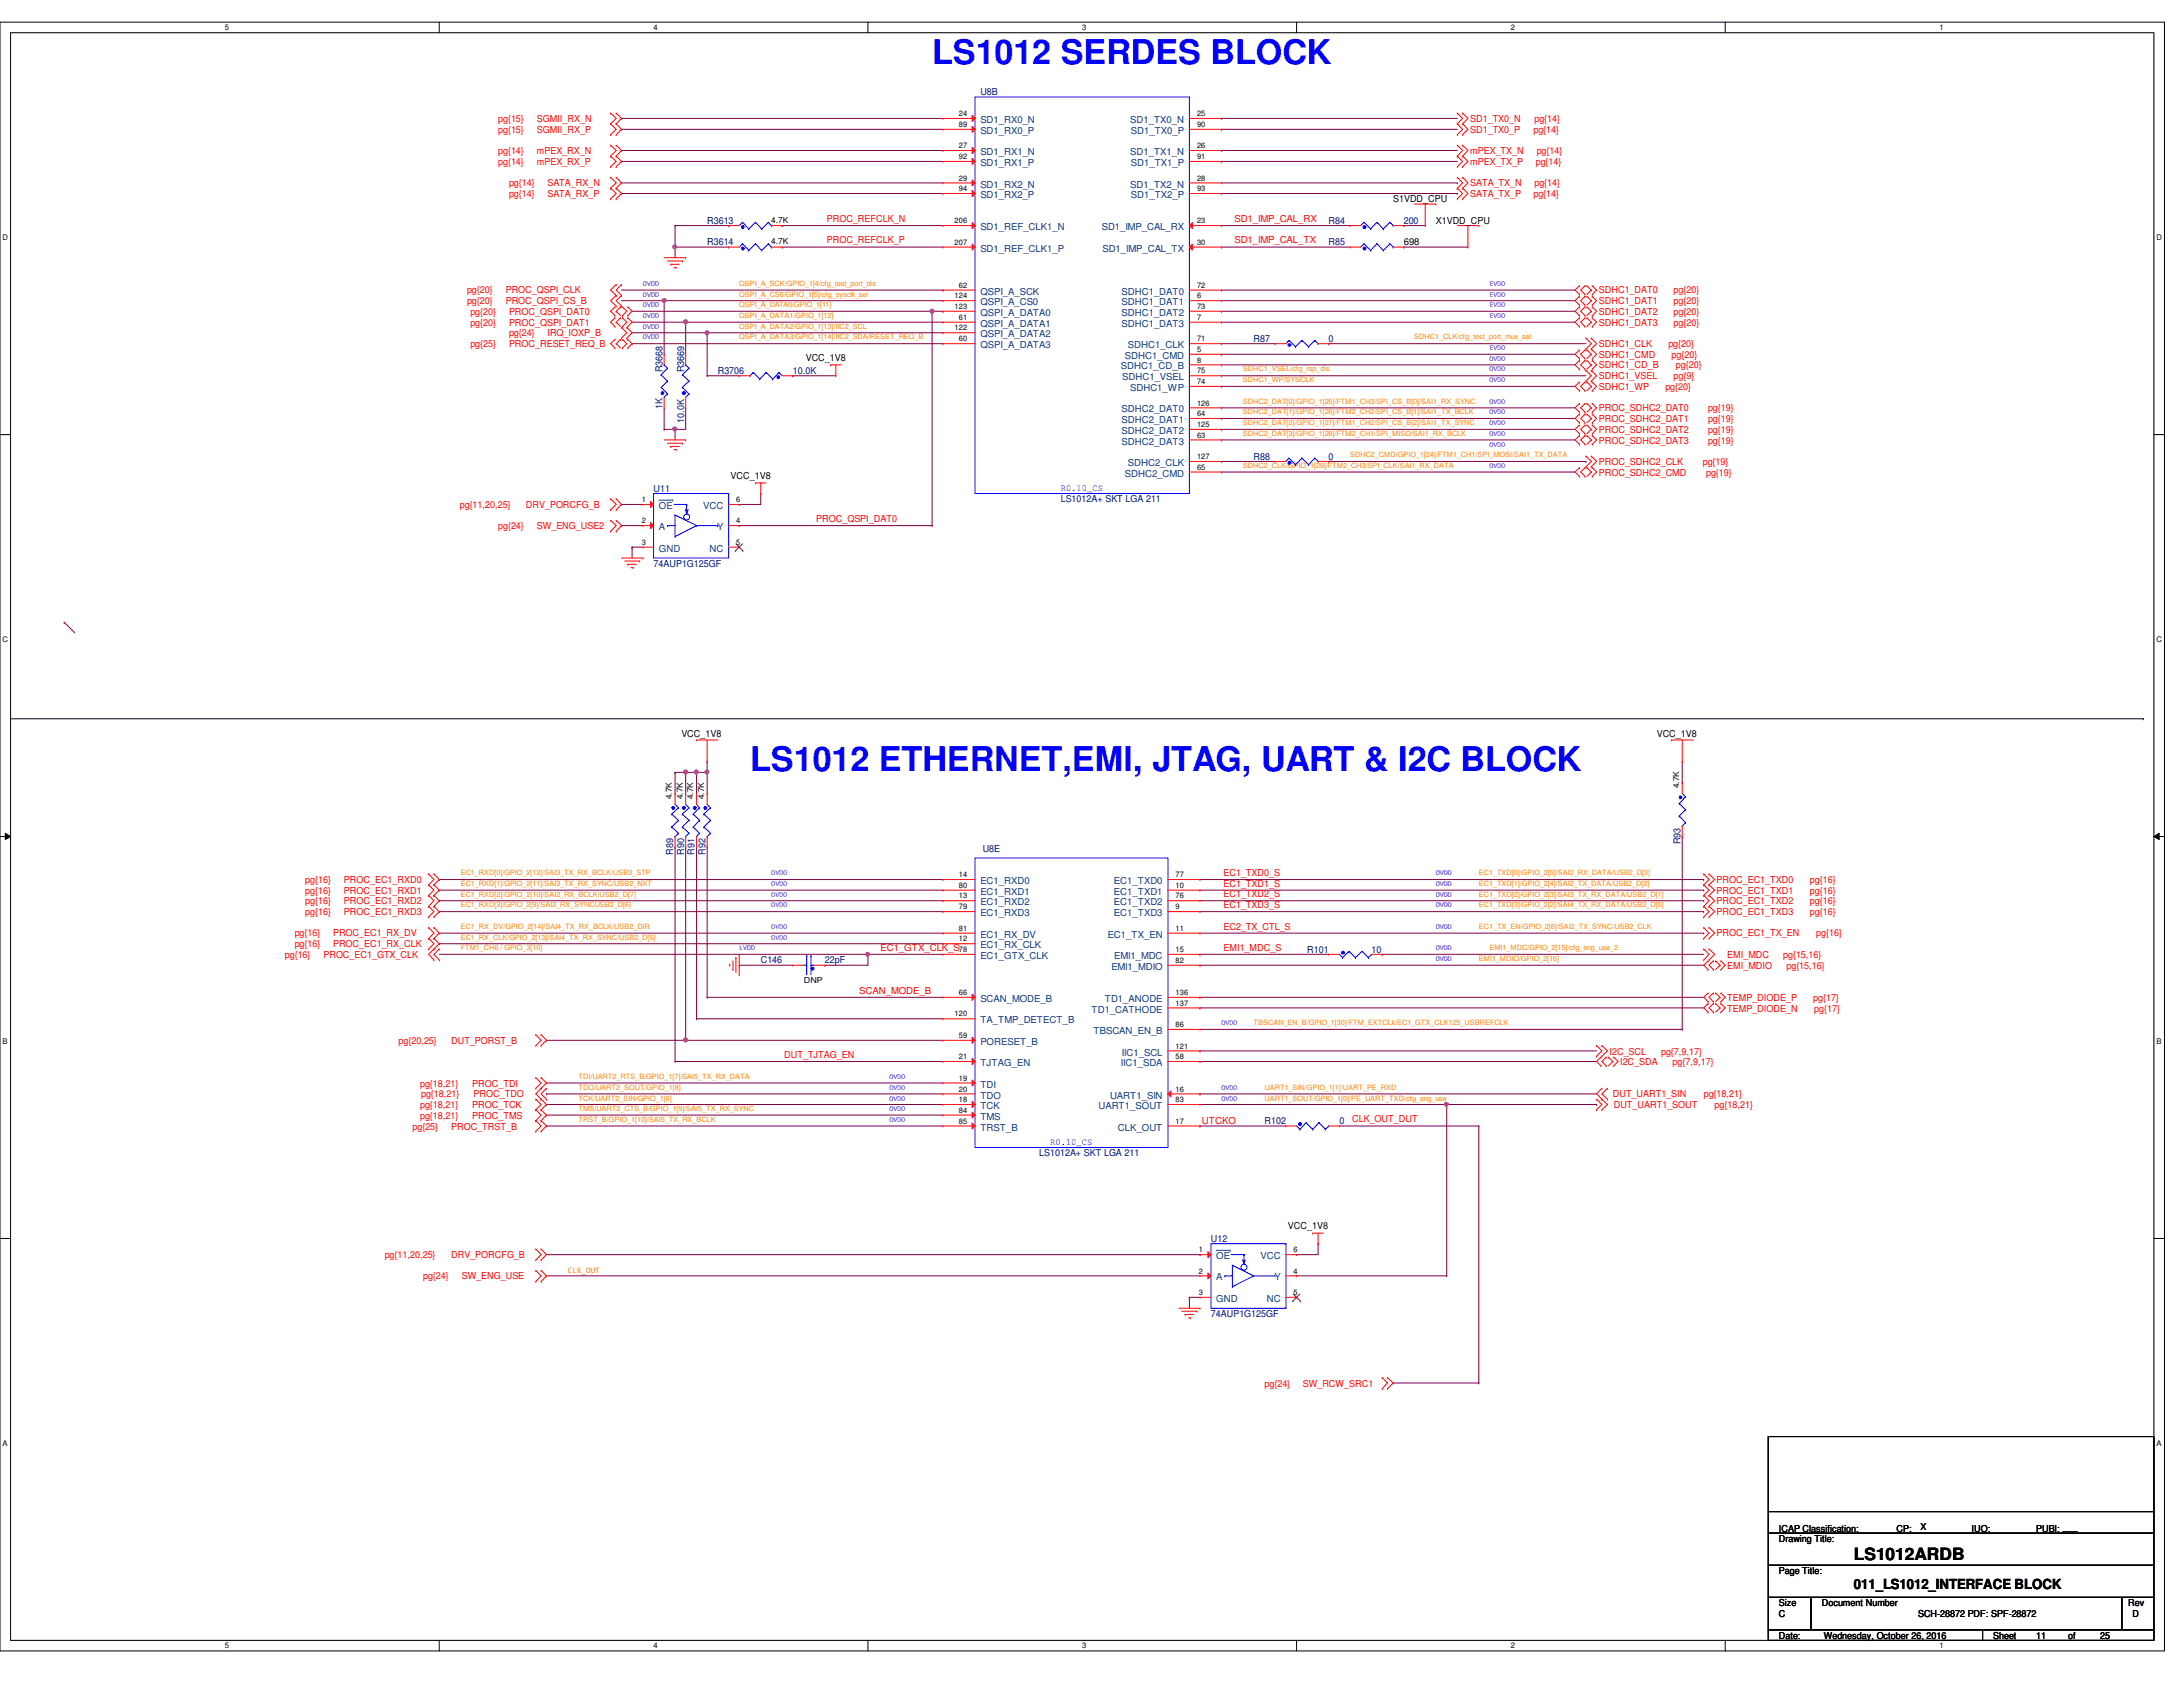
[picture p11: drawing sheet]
<svg xmlns="http://www.w3.org/2000/svg" width="279mm" height="216mm" viewBox="0 0 279 216" stroke-linecap="round" stroke-linejoin="round" font-family="sans-serif">
<defs><g id="words">
<g font-size="4.4" fill="#00f">
<text x="119.3" y="8.2">LS1012 SERDES BLOCK</text>
<text x="96" y="98.7">LS1012 ETHERNET,EMI, JTAG, UART &amp; I2C BLOCK</text>
</g>
<text font-size="2.2" x="237.3" y="199.6">LS1012ARDB</text>
<text font-size="1.8" x="237.3" y="203.4">011_LS1012_INTERFACE BLOCK</text>
<g font-size="1.2" fill="#f00">
<text x="63.8" y="15.6">pg{15}</text>
<text x="63.8" y="17">pg{15}</text>
<text x="68.7" y="15.6">SGMII_RX_N</text>
<text x="68.7" y="17">SGMII_RX_P</text>
<text x="188.2" y="17">SD1_TX0_P</text>
<text x="188.2" y="15.6">SD1_TX0_N</text>
<text x="196.3" y="17">pg{14}</text>
<text x="196.4" y="15.6">pg{14}</text>
<text x="63.8" y="19.7">pg{14}</text>
<text x="63.8" y="21.1">pg{14}</text>
<text x="65.2" y="23.8">pg{14}</text>
<text x="68.7" y="19.7">mPEX_RX_N</text>
<text x="68.7" y="21.1">mPEX_RX_P</text>
<text x="70.1" y="23.8">SATA_RX_N</text>
<text x="188.2" y="23.8">SATA_TX_N</text>
<text x="188.2" y="21.1">mPEX_TX_P</text>
<text x="188.2" y="19.7">mPEX_TX_N</text>
<text x="196.4" y="23.8">pg{14}</text>
<text x="196.6" y="21.1">pg{14}</text>
<text x="196.7" y="19.7">pg{14}</text>
<text x="65.2" y="25.2">pg{14}</text>
<text x="70.1" y="25.2">SATA_RX_P</text>
<text x="105.8" y="28.4">PROC_REFCLK_N</text>
<text x="158" y="28.4">SD1_IMP_CAL_RX</text>
<text x="188.2" y="25.2">SATA_TX_P</text>
<text x="196.3" y="25.2">pg{14}</text>
<text x="105.8" y="31.2">PROC_REFCLK_P</text>
<text x="158" y="31.2">SD1_IMP_CAL_TX</text>
<text x="59.8" y="38.9">pg{20}</text>
<text x="59.8" y="37.5">pg{20}</text>
<text x="60.2" y="40.3">pg{20}</text>
<text x="60.2" y="41.7">pg{20}</text>
<text x="64.7" y="38.9">PROC_QSPI_CS_B</text>
<text x="64.7" y="37.5">PROC_QSPI_CLK</text>
<text x="65.2" y="40.3">PROC_QSPI_DAT0</text>
<text x="65.2" y="41.7">PROC_QSPI_DAT1</text>
<text x="204.6" y="37.5">SDHC1_DAT0</text>
<text x="204.6" y="38.9">SDHC1_DAT1</text>
<text x="204.6" y="40.3">SDHC1_DAT2</text>
<text x="204.6" y="41.7">SDHC1_DAT3</text>
<text x="214.2" y="37.5">pg{20}</text>
<text x="214.2" y="38.9">pg{20}</text>
<text x="214.2" y="40.3">pg{20}</text>
<text x="214.2" y="41.7">pg{20}</text>
<text x="60.2" y="44.4">pg{25}</text>
<text x="65.2" y="44.4">PROC_RESET_REQ_B</text>
<text x="65.2" y="43.1">pg{24}</text>
<text x="70.1" y="43.1">IRQ_IOXP_B</text>
<text x="204.6" y="45.8">SDHC1_CMD</text>
<text x="204.6" y="44.4">SDHC1_CLK</text>
<text x="204.6" y="47.2">SDHC1_CD_B</text>
<text x="213.5" y="44.4">pg{20}</text>
<text x="214" y="45.8">pg{20}</text>
<text x="214.5" y="47.2">pg{20}</text>
<text x="204.6" y="48.6">SDHC1_VSEL</text>
<text x="204.6" y="52.7">PROC_SDHC2_DAT0</text>
<text x="204.6" y="49.9">SDHC1_WP</text>
<text x="213.1" y="49.9">pg{20}</text>
<text x="214.2" y="48.6">pg{9}</text>
<text x="218.6" y="52.7">pg{19}</text>
<text x="204.6" y="54">PROC_SDHC2_DAT1</text>
<text x="204.6" y="55.4">PROC_SDHC2_DAT2</text>
<text x="204.6" y="56.8">PROC_SDHC2_DAT3</text>
<text x="204.6" y="59.5">PROC_SDHC2_CLK</text>
<text x="217.9" y="59.5">pg{19}</text>
<text x="218.6" y="54">pg{19}</text>
<text x="218.6" y="55.4">pg{19}</text>
<text x="218.6" y="56.8">pg{19}</text>
<text x="58.8" y="65">pg{11,20,25}</text>
<text x="67.3" y="65">DRV_PORCFG_B</text>
<text x="204.6" y="60.9">PROC_SDHC2_CMD</text>
<text x="218.4" y="60.9">pg{19}</text>
<text x="63.8" y="67.7">pg{24}</text>
<text x="68.7" y="67.7">SW_ENG_USE2</text>
<text x="104.5" y="66.8">PROC_QSPI_DAT0</text>
<text x="39.1" y="113">pg{16}</text>
<text x="44" y="113">PROC_EC1_RXD0</text>
<text x="156.6" y="112.1">EC1_TXD0_S</text>
<text x="156.6" y="113.5">EC1_TXD1_S</text>
<text x="219.7" y="113">PROC_EC1_TXD0</text>
<text x="231.6" y="113">pg{16}</text>
<text x="37.7" y="119.8">pg{16}</text>
<text x="39.1" y="114.4">pg{16}</text>
<text x="39.1" y="115.7">pg{16}</text>
<text x="39.1" y="117.1">pg{16}</text>
<text x="42.6" y="119.8">PROC_EC1_RX_DV</text>
<text x="44" y="114.4">PROC_EC1_RXD1</text>
<text x="44" y="115.7">PROC_EC1_RXD2</text>
<text x="44" y="117.1">PROC_EC1_RXD3</text>
<text x="156.6" y="114.8">EC1_TXD2_S</text>
<text x="156.6" y="116.2">EC1_TXD3_S</text>
<text x="156.6" y="119">EC2_TX_CTL_S</text>
<text x="219.7" y="114.4">PROC_EC1_TXD1</text>
<text x="219.7" y="115.7">PROC_EC1_TXD2</text>
<text x="219.7" y="117.1">PROC_EC1_TXD3</text>
<text x="219.7" y="119.8">PROC_EC1_TX_EN</text>
<text x="231.6" y="114.4">pg{16}</text>
<text x="231.6" y="115.7">pg{16}</text>
<text x="231.6" y="117.1">pg{16}</text>
<text x="232.5" y="119.8">pg{16}</text>
<text x="36.4" y="122.6">pg{16}</text>
<text x="37.7" y="121.2">pg{16}</text>
<text x="41.4" y="122.6">PROC_EC1_GTX_CLK</text>
<text x="42.6" y="121.2">PROC_EC1_RX_CLK</text>
<text x="112.7" y="121.7">EC1_GTX_CLK_S</text>
<text x="156.6" y="121.7">EMI1_MDC_S</text>
<text x="221.1" y="124">EMI_MDIO</text>
<text x="221.1" y="122.6">EMI_MDC</text>
<text x="228.2" y="122.6">pg{15,16}</text>
<text x="228.6" y="124">pg{15,16}</text>
<text x="110" y="127.2">SCAN_MODE_B</text>
<text x="221.1" y="128.1">TEMP_DIODE_P</text>
<text x="221.1" y="129.5">TEMP_DIODE_N</text>
<text x="232.1" y="128.1">pg{17}</text>
<text x="232.2" y="129.5">pg{17}</text>
<text x="51" y="133.6">pg{20,25}</text>
<text x="57.7" y="133.6">DUT_PORST_B</text>
<text x="100.4" y="135.4">DUT_TJTAG_EN</text>
<text x="206" y="135">I2C_SCL</text>
<text x="207.3" y="136.3">I2C_SDA</text>
<text x="212.6" y="135">pg{7,9,17}</text>
<text x="214.1" y="136.3">pg{7,9,17}</text>
<text x="53.8" y="141.8">pg{18,21}</text>
<text x="53.8" y="139.1">pg{18,21}</text>
<text x="53.8" y="143.2">pg{18,21}</text>
<text x="53.9" y="140.4">pg{18,21}</text>
<text x="60.5" y="141.8">PROC_TCK</text>
<text x="60.5" y="139.1">PROC_TDI</text>
<text x="60.5" y="143.2">PROC_TMS</text>
<text x="60.6" y="140.4">PROC_TDO</text>
<text x="153.8" y="143.8">UTCKO</text>
<text x="173.1" y="143.6">CLK_OUT_DUT</text>
<text x="206.4" y="140.4">DUT_UART1_SIN</text>
<text x="206.5" y="141.8">DUT_UART1_SOUT</text>
<text x="218.1" y="140.4">pg{18,21}</text>
<text x="219.5" y="141.8">pg{18,21}</text>
<text x="52.8" y="144.6">pg{25}</text>
<text x="57.7" y="144.6">PROC_TRST_B</text>
<text x="49.2" y="161">pg{11,20,25}</text>
<text x="57.7" y="161">DRV_PORCFG_B</text>
<text x="54.1" y="163.7">pg{24}</text>
<text x="59.1" y="163.7">SW_ENG_USE</text>
<text x="161.8" y="177.5">pg{24}</text>
<text x="166.8" y="177.5">SW_RCW_SRC1</text>
</g>
<g font-size="1.2" fill="#004080">
<text x="125.5" y="15.7">SD1_RX0_N</text>
<text x="125.5" y="17.1">SD1_RX0_P</text>
<text x="144.7" y="15.7">SD1_TX0_N</text>
<text x="144.7" y="17.1">SD1_TX0_P</text>
<text x="125.5" y="19.9">SD1_RX1_N</text>
<text x="125.5" y="21.3">SD1_RX1_P</text>
<text x="144.7" y="19.9">SD1_TX1_N</text>
<text x="144.7" y="21.3">SD1_TX1_P</text>
<text x="125.5" y="29.5">SD1_REF_CLK1_N</text>
<text x="125.5" y="24">SD1_RX2_N</text>
<text x="125.5" y="25.4">SD1_RX2_P</text>
<text x="141" y="29.5">SD1_IMP_CAL_RX</text>
<text x="144.7" y="24">SD1_TX2_N</text>
<text x="144.7" y="25.4">SD1_TX2_P</text>
<text x="125.5" y="32.2">SD1_REF_CLK1_P</text>
<text x="141.1" y="32.2">SD1_IMP_CAL_TX</text>
<text x="125.5" y="37.7">QSPI_A_SCK</text>
<text x="125.5" y="39.1">QSPI_A_CS0</text>
<text x="125.5" y="40.4">QSPI_A_DATA0</text>
<text x="125.5" y="41.8">QSPI_A_DATA1</text>
<text x="143.6" y="37.7">SDHC1_DAT0</text>
<text x="143.6" y="39.1">SDHC1_DAT1</text>
<text x="143.6" y="40.4">SDHC1_DAT2</text>
<text x="143.6" y="41.8">SDHC1_DAT3</text>
<text x="125.5" y="43.2">QSPI_A_DATA2</text>
<text x="125.5" y="44.6">QSPI_A_DATA3</text>
<text x="143.5" y="47.3">SDHC1_CD_B</text>
<text x="144" y="45.9">SDHC1_CMD</text>
<text x="144.4" y="44.6">SDHC1_CLK</text>
<text x="143.6" y="52.8">SDHC2_DAT0</text>
<text x="143.6" y="48.7">SDHC1_VSEL</text>
<text x="144.7" y="50">SDHC1_WP</text>
<text x="143.6" y="54.1">SDHC2_DAT1</text>
<text x="143.6" y="55.5">SDHC2_DAT2</text>
<text x="143.6" y="56.9">SDHC2_DAT3</text>
<text x="144.4" y="59.6">SDHC2_CLK</text>
<text x="84.3" y="65.2">OE</text>
<text x="90" y="65.2">VCC</text>
<text x="144" y="61">SDHC2_CMD</text>
<text x="84.3" y="70.6">GND</text>
<text x="84.3" y="67.9">A</text>
<text x="90.8" y="70.6">NC</text>
<text x="91.8" y="67.9">Y</text>
<text x="125.5" y="113.2">EC1_RXD0</text>
<text x="142.6" y="113.2">EC1_TXD0</text>
<text x="125.5" y="114.5">EC1_RXD1</text>
<text x="125.5" y="115.9">EC1_RXD2</text>
<text x="125.5" y="117.3">EC1_RXD3</text>
<text x="142.6" y="114.5">EC1_TXD1</text>
<text x="142.6" y="115.9">EC1_TXD2</text>
<text x="142.6" y="117.3">EC1_TXD3</text>
<text x="125.5" y="122.7">EC1_GTX_CLK</text>
<text x="125.5" y="121.4">EC1_RX_CLK</text>
<text x="125.5" y="120">EC1_RX_DV</text>
<text x="141.8" y="120">EC1_TX_EN</text>
<text x="142.2" y="124.1">EMI1_MDIO</text>
<text x="142.6" y="122.7">EMI1_MDC</text>
<text x="125.5" y="131">TA_TMP_DETECT_B</text>
<text x="125.5" y="128.2">SCAN_MODE_B</text>
<text x="139.7" y="129.6">TD1_CATHODE</text>
<text x="141.4" y="128.2">TD1_ANODE</text>
<text x="125.5" y="133.7">PORESET_B</text>
<text x="125.5" y="136.4">TJTAG_EN</text>
<text x="140" y="132.3">TBSCAN_EN_B</text>
<text x="143.5" y="136.4">IIC1_SDA</text>
<text x="143.6" y="135.1">IIC1_SCL</text>
<text x="125.5" y="141.9">TCK</text>
<text x="125.5" y="139.2">TDI</text>
<text x="125.5" y="140.6">TDO</text>
<text x="125.5" y="143.3">TMS</text>
<text x="140.6" y="141.9">UART1_SOUT</text>
<text x="142.1" y="140.6">UART1_SIN</text>
<text x="125.5" y="144.7">TRST_B</text>
<text x="143.1" y="144.7">CLK_OUT</text>
<text x="155.7" y="161.2">OE</text>
<text x="161.3" y="161.2">VCC</text>
<text x="155.7" y="166.6">GND</text>
<text x="155.7" y="163.9">A</text>
<text x="162.1" y="166.6">NC</text>
<text x="163.1" y="163.9">Y</text>
</g>
<g font-size="1.2" fill="#000080">
<text x="125.5" y="12.2">U8B</text>
<text x="90.5" y="28.7">R3613</text>
<text x="170.1" y="28.7">R84</text>
<text x="179.7" y="28.7">200</text>
<text x="90.5" y="31.4">R3614</text>
<text x="170.1" y="31.4">R85</text>
<text x="84.8" y="47.7" transform="rotate(-90 84.8 47.7)">R3668</text>
<text x="87.5" y="47.7" transform="rotate(-90 87.5 47.7)">R3669</text>
<text x="91.9" y="47.8">R3706</text>
<text x="101.5" y="47.8">10.0K</text>
<text x="160.4" y="43.7">R87</text>
<text x="170.1" y="43.7">0</text>
<text x="84.8" y="52.3" transform="rotate(-90 84.8 52.3)">1K</text>
<text x="87.5" y="54.1" transform="rotate(-90 87.5 54.1)">10.0K</text>
<text x="160.4" y="58.8">R88</text>
<text x="170.1" y="58.8">0</text>
<text x="83.7" y="62.9">U11</text>
<text x="135.8" y="64.3">LS1012A+ SKT LGA 211</text>
<text x="83.7" y="72.6">74AUP1G125GF</text>
<text x="86.1" y="109.4" transform="rotate(-90 86.1 109.4)">R89</text>
<text x="87.5" y="109.4" transform="rotate(-90 87.5 109.4)">R90</text>
<text x="88.9" y="109.4" transform="rotate(-90 88.9 109.4)">R91</text>
<text x="90.3" y="109.4" transform="rotate(-90 90.3 109.4)">R92</text>
<text x="125.8" y="109">U8E</text>
<text x="215.1" y="108" transform="rotate(-90 215.1 108)">R93</text>
<text x="97.4" y="123.3">C146</text>
<text x="105.6" y="123.3">22pF</text>
<text x="167.3" y="121.9">R101</text>
<text x="175.6" y="121.9">10</text>
<text x="161.8" y="143.8">R102</text>
<text x="171.4" y="143.8">0</text>
<text x="133" y="148">LS1012A+ SKT LGA 211</text>
<text x="155" y="159">U12</text>
<text x="155" y="168.6">74AUP1G125GF</text>
</g>
<g font-size="1.2">
<text x="178.3" y="25.9">S1VDD_CPU</text>
<text x="183.8" y="28.7">X1VDD_CPU</text>
<text x="179.7" y="31.4">698</text>
<text x="103.1" y="46.2">VCC_1V8</text>
<text x="93.5" y="61.3">VCC_1V8</text>
<text x="87.2" y="94.4">VCC_1V8</text>
<text x="212" y="94.4">VCC_1V8</text>
<text x="164.8" y="157.3">VCC_1V8</text>
<text x="227.7" y="197.4">Drawing Title:</text>
<text x="227.7" y="196">ICAP Classification:</text>
<text x="242.7" y="196">CP:</text>
<text x="245.8" y="195.8">X</text>
<text x="252.3" y="196">IUO:</text>
<text x="256.2" y="196">___</text>
<text x="260.6" y="196">PUBI: ___</text>
<text x="227.7" y="201.5">Page Title:</text>
<text x="227.7" y="205.6">Size</text>
<text x="227.7" y="209.7">Date:</text>
<text x="227.7" y="207">C</text>
<text x="233.2" y="205.6">Document Number</text>
<text x="233.4" y="209.7">Wednesday, October 26, 2016</text>
<text x="245.5" y="207">SCH-28872 PDF: SPF-28872</text>
<text x="255.1" y="209.7">Sheet</text>
<text x="260.6" y="209.7">11</text>
<text x="264.7" y="209.7">of</text>
<text x="268.8" y="209.7">25</text>
<text x="272.4" y="205.6">Rev</text>
<text x="272.9" y="207">D</text>
</g>
<g font-size="1.2" fill="#00f">
<text x="135.8" y="62.8">R0.10_CS</text>
<text x="134.4" y="146.5">R0.10_CS</text>
</g>
<g font-size="1.1">
<text x="98.7" y="28.5">4.7K</text>
<text x="98.7" y="31.2">4.7K</text>
<text x="214.9" y="100.9" transform="rotate(-90 214.9 100.9)">4.7K</text>
<text x="86" y="102.3" transform="rotate(-90 86 102.3)">4.7K</text>
<text x="87.4" y="102.3" transform="rotate(-90 87.4 102.3)">4.7K</text>
<text x="88.7" y="102.3" transform="rotate(-90 88.7 102.3)">4.7K</text>
<text x="90.1" y="102.3" transform="rotate(-90 90.1 102.3)">4.7K</text>
<text x="102.9" y="125.9">DNP</text>
</g>
<text font-size="1.1" fill="#ff8000" x="72.7" y="162.9">CLK_OUT</text>
<g font-size="1">
<text x="28.8" y="3.9">5</text>
<text x="83.7" y="3.9">4</text>
<text x="138.5" y="3.9">3</text>
<text x="193.4" y="3.9">2</text>
<text x="248.2" y="3.9">1</text>
<text x="122.7" y="14.9">24</text>
<text x="122.7" y="16.3">89</text>
<text x="153.2" y="14.9">25</text>
<text x="153.2" y="16.3">90</text>
<text x="122.7" y="19">27</text>
<text x="122.7" y="20.4">92</text>
<text x="122.7" y="23.1">29</text>
<text x="153.2" y="19">26</text>
<text x="153.2" y="20.4">91</text>
<text x="153.2" y="23.1">28</text>
<text x="122.2" y="28.6">206</text>
<text x="122.7" y="24.5">94</text>
<text x="153.2" y="28.6">23</text>
<text x="153.2" y="24.5">93</text>
<text x=".3" y="30.8">D</text>
<text x="122.2" y="31.3">207</text>
<text x="153.2" y="31.3">30</text>
<text x="276" y="30.8">D</text>
<text x="122.2" y="38.2">124</text>
<text x="122.2" y="39.5">123</text>
<text x="122.7" y="36.8">62</text>
<text x="122.7" y="40.9">61</text>
<text x="153.2" y="36.8">72</text>
<text x="153.2" y="38.2">6</text>
<text x="153.2" y="39.5">73</text>
<text x="153.2" y="40.9">7</text>
<text x="122.2" y="42.3">122</text>
<text x="122.7" y="43.7">60</text>
<text x="153.2" y="46.4">8</text>
<text x="153.2" y="43.7">71</text>
<text x="153.2" y="45">5</text>
<text x="153.2" y="47.8">75</text>
<text x="153.2" y="49.1">74</text>
<text x="153.2" y="51.9">126</text>
<text x="153.2" y="53.3">64</text>
<text x="153.2" y="54.7">125</text>
<text x="153.2" y="56">63</text>
<text x="153.2" y="58.8">127</text>
<text x="82.1" y="64.3">1</text>
<text x="94.2" y="64.3">6</text>
<text x="153.2" y="60.1">65</text>
<text x="82.1" y="69.7">3</text>
<text x="82.1" y="67">2</text>
<text x="94.2" y="67">4</text>
<text x="94.2" y="69.7">5</text>
<text x=".3" y="82.2">C</text>
<text x="276" y="82.2">C</text>
<text x="122.7" y="112.3">14</text>
<text x="122.7" y="113.6">80</text>
<text x="150.5" y="112.3">77</text>
<text x="150.5" y="113.6">10</text>
<text x="122.7" y="119.1">81</text>
<text x="122.7" y="115">13</text>
<text x="122.7" y="116.4">79</text>
<text x="150.5" y="119.1">11</text>
<text x="150.5" y="115">76</text>
<text x="150.5" y="116.4">9</text>
<text x="122.7" y="121.8">78</text>
<text x="122.7" y="120.5">12</text>
<text x="150.5" y="121.8">15</text>
<text x="150.5" y="123.2">82</text>
<text x="122.2" y="130.1">120</text>
<text x="122.7" y="127.3">66</text>
<text x="150.5" y="131.4">86</text>
<text x="150.5" y="127.3">136</text>
<text x="150.5" y="128.7">137</text>
<text x=".3" y="133.6">B</text>
<text x="122.7" y="132.8">59</text>
<text x="122.7" y="135.6">21</text>
<text x="150.5" y="134.2">121</text>
<text x="150.5" y="135.6">58</text>
<text x="276" y="133.6">B</text>
<text x="122.7" y="141.1">18</text>
<text x="122.7" y="138.3">19</text>
<text x="122.7" y="139.7">20</text>
<text x="122.7" y="142.4">84</text>
<text x="122.7" y="143.8">85</text>
<text x="150.5" y="139.7">16</text>
<text x="150.5" y="141.1">83</text>
<text x="150.5" y="143.8">17</text>
<text x="153.5" y="160.3">1</text>
<text x="165.6" y="160.3">6</text>
<text x="153.5" y="165.7">3</text>
<text x="153.5" y="163">2</text>
<text x="165.6" y="163">4</text>
<text x="165.6" y="165.7">5</text>
<text x=".3" y="185.1">A</text>
<text x="276" y="185.1">A</text>
<text x="28.8" y="210.9">5</text>
<text x="83.7" y="210.9">4</text>
<text x="138.5" y="210.9">3</text>
<text x="193.4" y="210.9">2</text>
<text x="248.2" y="210.9">1</text>
</g>
<g font-size=".9" fill="#8000ff">
<text x="82.3" y="39.3">OVDD</text>
<text x="82.3" y="40.7">OVDD</text>
<text x="82.3" y="38">OVDD</text>
<text x="82.3" y="36.6">OVDD</text>
<text x="190.6" y="36.6">EVDD</text>
<text x="190.6" y="38">EVDD</text>
<text x="190.6" y="39.3">EVDD</text>
<text x="190.6" y="40.7">EVDD</text>
<text x="82.3" y="42.1">OVDD</text>
<text x="82.3" y="43.4">OVDD</text>
<text x="190.6" y="44.8">EVDD</text>
<text x="190.6" y="46.2">OVDD</text>
<text x="190.6" y="47.5">OVDD</text>
<text x="190.6" y="51.7">OVDD</text>
<text x="190.6" y="53">OVDD</text>
<text x="190.6" y="48.9">OVDD</text>
<text x="190.6" y="54.4">OVDD</text>
<text x="190.6" y="55.8">OVDD</text>
<text x="190.6" y="59.9">OVDD</text>
<text x="190.6" y="57.1">OVDD</text>
<text x="98.7" y="113.4">OVDD</text>
<text x="98.7" y="112">OVDD</text>
<text x="183.8" y="112">OVDD</text>
<text x="183.8" y="113.4">OVDD</text>
<text x="98.7" y="114.8">OVDD</text>
<text x="98.7" y="116.1">OVDD</text>
<text x="98.7" y="118.9">OVDD</text>
<text x="183.8" y="114.8">OVDD</text>
<text x="183.8" y="116.1">OVDD</text>
<text x="183.8" y="118.9">OVDD</text>
<text x="94.6" y="121.6">LVDD</text>
<text x="98.7" y="120.3">OVDD</text>
<text x="183.8" y="121.6">OVDD</text>
<text x="183.8" y="123">OVDD</text>
<text x="156.3" y="131.2">OVDD</text>
<text x="113.8" y="140.8">OVDD</text>
<text x="113.8" y="142.2">OVDD</text>
<text x="113.8" y="138.1">OVDD</text>
<text x="113.8" y="143.6">OVDD</text>
<text x="113.8" y="139.4">OVDD</text>
<text x="156.3" y="139.4">OVDD</text>
<text x="156.3" y="140.8">OVDD</text>
</g>
<g font-size=".9" fill="#ff8000">
<text x="94.6" y="39.3">QSPI_A_DATA0/GPIO_1[11]</text>
<text x="94.6" y="40.7">QSPI_A_DATA1/GPIO_1[12]</text>
<text x="94.6" y="38">QSPI_A_CS0/GPIO_1[5]/cfg_sysclk_sel</text>
<text x="94.6" y="36.6">QSPI_A_SCK/GPIO_1[4/cfg_test_port_dis</text>
<text x="94.6" y="42.1">QSPI_A_DATA2/GPIO_1[13]/IIC2_SCL</text>
<text x="94.6" y="43.4">QSPI_A_DATA3/GPIO_1[14]/IIC2_SDA/RESET_REQ_B</text>
<text x="159.1" y="47.5">SDHC1_VSEL/cfg_rsp_dis</text>
<text x="181" y="43.4">SDHC1_CLK/cfg_test_port_mux_sel</text>
<text x="159.1" y="51.7">SDHC2_DAT[0]/GPIO_1[25]/FTM1_CH3/SPI_CS_B[0]/SAI1_RX_SYNC</text>
<text x="159.1" y="53">SDHC2_DAT[1]/GPIO_1[26]/FTM2_CH2/SPI_CS_B[1]/SAI1_TX_BCLK</text>
<text x="159.1" y="48.9">SDHC1_WP/SYSCLK</text>
<text x="159.1" y="54.4">SDHC2_DAT[2]/GPIO_1[27]/FTM1_CH2/SPI_CS_B[2]/SAI1_TX_SYNC</text>
<text x="159.1" y="55.8">SDHC2_DAT[3]/GPIO_1[28]/FTM2_CH1/SPI_MISO/SAI1_RX_BCLK</text>
<text x="159.1" y="59.9">SDHC2_CLK/GPIO_1[29]/FTM2_CH3/SPI_CLK/SAI1_RX_DATA</text>
<text x="172.8" y="58.5">SDHC2_CMD/GPIO_1[24]/FTM1_CH1/SPI_MOSI/SAI1_TX_DATA</text>
<text x="59" y="113.4">EC1_RXD[1]/GPIO_2[11]/SAI3_TX_RX_SYNC/USB2_NXT</text>
<text x="59" y="112">EC1_RXD[0]/GPIO_2[12]/SAI3_TX_RX_BCLK/USB2_STP</text>
<text x="189.3" y="112">EC1_TXD[0]/GPIO_2[5]/SAI2_RX_DATA/USB2_D[3]</text>
<text x="189.3" y="113.4">EC1_TXD[1]/GPIO_2[4]/SAI2_TX_DATA/USB2_D[2]</text>
<text x="59" y="114.8">EC1_RXD[2]/GPIO_2[10]/SAI2_RX_BCLK/USB2_D[7]</text>
<text x="59" y="116.1">EC1_RXD[3]/GPIO_2[9]/SAI2_RX_SYNCUSB2_D[6]</text>
<text x="59" y="118.9">EC1_RX_DV/GPIO_2[14]/SAI4_TX_RX_BCLK/USB2_DIR</text>
<text x="189.3" y="114.8">EC1_TXD[2]/GPIO_2[3]/SAI3_TX_RX_DATA/USB2_D[1]</text>
<text x="189.3" y="116.1">EC1_TXD[3]/GPIO_2[2]/SAI4_TX_RX_DATA/USB2_D[0]</text>
<text x="189.3" y="118.9">EC1_TX_EN/GPIO_2[6]/SAI2_TX_SYNC/USB2_CLK</text>
<text x="59" y="121.6">FTM1_CH6 / GPIO_3[10]</text>
<text x="59" y="120.3">EC1_RX_CLK/GPIO_2[13]/SAI4_TX_RX_SYNC/USB2_D[5]</text>
<text x="189.3" y="123">EMI1_MDIO/GPIO_2[16]</text>
<text x="190.6" y="121.6">EMI1_MDC/GPIO_2[15]/cfg_eng_use_2</text>
<text x="160.4" y="131.2">TBSCAN_EN_B/GPIO_1[30]/FTM_EXTCLk/EC1_GTX_CLK125_USBREFCLK</text>
<text x="74" y="140.8">TCK/UART2_SIN/GPIO_1[6]</text>
<text x="74" y="142.2">TMS/UART2_CTS_B/GPIO_1[9]/SAI5_TX_RX_SYNC</text>
<text x="74" y="138.1">TDI/UART2_RTS_B/GPIO_1[7]/SAI5_TX_RX_DATA</text>
<text x="74" y="143.6">TRST_B/GPIO_1[10]/SAI5_TX_RX_BCLK</text>
<text x="74" y="139.4">TDO/UART2_SOUT/GPIO_1[8]</text>
<text x="161.8" y="139.4">UART1_SIN/GPIO_1[1]/UART_PE_RXD</text>
<text x="161.8" y="140.8">UART1_SOUT/GPIO_1[0]/PE_UART_TXD/cfg_eng_use</text>
</g>
</g></defs>
<path d="M0 2.8h277v208.5h-277zM1.4 4.2h274.3v205.7h-274.3z" fill="none" stroke="#000" stroke-width=".13"/>
<g fill="#fff">
<path d="M28.8 3h.5v1.1h-.5z"/>
<path d="M28.8 210.1h.5v1.1h-.5z"/>
</g>
<path d="M56.2 2.8v1.4M56.2 209.9v1.4" fill="none" stroke="#000" stroke-width=".13"/>
<g fill="#fff">
<path d="M83.7 3h.5v1.1h-.5z"/>
<path d="M83.7 210.1h.5v1.1h-.5z"/>
</g>
<path d="M111.1 2.8v1.4M111.1 209.9v1.4" fill="none" stroke="#000" stroke-width=".13"/>
<g fill="#fff">
<path d="M138.5 3h.6v1.1h-.6z"/>
<path d="M138.5 210.1h.6v1.1h-.6z"/>
</g>
<path d="M165.9 2.8v1.4M165.9 209.9v1.4" fill="none" stroke="#000" stroke-width=".13"/>
<g fill="#fff">
<path d="M193.4 3h.5v1.1h-.5z"/>
<path d="M193.4 210.1h.5v1.1h-.5z"/>
</g>
<path d="M220.8 2.8v1.4M220.8 209.9v1.4" fill="none" stroke="#000" stroke-width=".13"/>
<g fill="#fff">
<path d="M248.2 3h.6v1.1h-.6z"/>
<path d="M248.2 210.1h.6v1.1h-.6z"/>
<path d="M.3 29.9h.8v1.1h-.8z"/>
<path d="M276 29.9h.7v1.1h-.7z"/>
<path d="M.3 81.3h.8v1.1h-.8z"/>
<path d="M276 81.3h.7v1.1h-.7z"/>
</g>
<path d="M0 55.6h1.4M275.7 55.6h1.3" fill="none" stroke="#000" stroke-width=".13"/>
<g fill="#fff">
<path d="M.3 132.8h.7v1.1h-.7z"/>
<path d="M276 132.8h.6v1.1h-.6z"/>
</g>
<path d="M0 107.1h1.4M.7 106.6l.7 .5-.7 .3zM275.7 107.1l.7-.5v.8zM275.7 107.1h1.3" fill="none" stroke="#000" stroke-width=".13"/>
<path d="M.7 106.6l.7 .5-.7 .3zM275.7 107.1l.7-.5v.8z" fill="#000"/>
<g fill="#fff">
<path d="M.3 184.2h.7v1.1h-.7z"/>
<path d="M276 184.2h.6v1.1h-.6z"/>
</g>
<path d="M1.4 92h272.9M274.3 92h.1M0 158.5h1.4M275.7 158.5h1.3" fill="none" stroke="#000" stroke-width=".13"/>
<path d="M56.2 122.1h64.5M94.6 123.5h.1M94.6 123.5h6.9M105.6 123.5h.1M111.1 122.1h.1M111.1 122.1v1.4h-5.5" fill="none" stroke="#800040" stroke-width=".13"/>
<path d="M110.9 121.9h.1l.3 .1-.1 .3-.2 .1-.1-.1z" fill-rule="evenodd" fill="#f0f"/>
<path d="M110.9 121.9h.1l.3 .1-.1 .3-.2 .1-.1-.1z" fill="none" stroke="#f0f" stroke-width=".13"/>
<g fill="none" stroke="#800040" stroke-width=".13">
<path d="M56.2 113.9h.1M56.2 115.3h.1M56.2 116.7h.1M56.2 112.6h.1M56.2 119.4h.1M56.2 112.6h64.5M56.2 113.9h64.5M56.2 115.3h64.5M56.2 116.7h64.5M56.2 119.4h64.5M153.6 112.6h64.5M153.6 113.9h64.5"/>
<path d="M153.6 115.3h64.5M153.6 116.7h64.5M153.6 119.4h64.5M218.1 112.6h.1M218.1 113.9h.1M218.1 115.3h.1M218.1 116.7h.1M218.1 119.4h.1M56.2 120.8h.1M56.2 120.8h64.5M69.9 138.6h.1M69.9 140h.1"/>
<path d="M69.9 133.1h.1M69.9 138.6h50.8M69.9 140h50.8M69.9 133.1h17.9M153.6 123.5h.1M153.6 122.1h.1M153.6 134.5h.1M153.6 135.8h.1M153.6 129h.1M153.6 127.6h.1M153.6 122.1h16.5M153.6 123.5h64.5"/>
<path d="M153.6 134.5h50.7M153.6 135.8h50.7M153.6 129h64.5M153.6 127.6h64.5M176.9 122.1h.1M176.9 122.1h41.2M69.9 141.4h.1M69.9 142.7h.1M69.9 144.1h.1M69.9 141.4h50.8M69.9 142.7h50.8M69.9 144.1h50.8"/>
</g>
<circle cx="87.8" cy="133.1" r=".26" fill="#f0f"/>
<circle cx="87.8" cy="133.1" r=".26" fill="none" stroke="#f0f" stroke-width=".13"/>
<g fill="none" stroke="#800040" stroke-width=".13">
<path d="M86.4 98.8h.1M86.4 98.8v2.8M86.4 98.8h1.4M90.5 97.5h.1M90.5 98.8h.1M90.5 97.5v4.1M86.4 108.4h.1M86.4 108.4v27.4M87.8 108.4h.1M87.8 108.4v24.7M89.2 108.4h.1M89.2 108.4v22"/>
<path d="M90.5 108.4h.1M90.5 108.4v19.2M86.4 135.8h.1M86.4 135.8h34.3M87.8 133.1h.1M87.8 133.1h32.9M89.2 130.4h.1M89.2 130.4h31.5M90.5 127.6h.1M90.5 127.6h30.2"/>
</g>
<path d="M90.3 98.6h.2l.2 .1-.1 .3-.1 .1-.2-.1z" fill-rule="evenodd" fill="#f0f"/>
<path d="M90.3 98.6h.2l.2 .1-.1 .3-.1 .1-.2-.1z" fill="none" stroke="#f0f" stroke-width=".13"/>
<path d="M87.8 98.8h.1M87.8 98.8h2.7M87.8 98.8v2.8M89.2 98.8h.1M89.2 98.8v2.8" fill="none" stroke="#800040" stroke-width=".13"/>
<circle cx="89.1" cy="98.8" r=".26" fill="#f0f"/>
<circle cx="89.1" cy="98.8" r=".26" fill="none" stroke="#f0f" stroke-width=".13"/>
<circle cx="87.8" cy="98.8" r=".26" fill="#f0f"/>
<circle cx="87.8" cy="98.8" r=".26" fill="none" stroke="#f0f" stroke-width=".13"/>
<g fill="none" stroke="#800040" stroke-width=".13">
<path d="M79.5 15.2h.1M79.5 16.6h.1M79.5 19.3h.1M79.5 15.2h41.2M79.5 16.6h41.2M79.5 19.3h41.2M156.3 19.3h.1M156.3 16.6h.1M156.3 15.2h.1M156.3 15.2h30.2M156.3 16.6h30.2M156.3 19.3h30.2"/>
<path d="M79.5 23.4h.1M79.5 24.8h.1M79.5 20.7h.1M79.5 37.1h41.2M79.5 38.5h5.5M79.5 23.4h41.2M79.5 24.8h41.2M79.5 20.7h41.2M80.9 39.8h38.4M85 38.5h.1M119.3 39.8h.1M119.3 39.8v27.5"/>
<path d="M120.7 37.1h.1M156.3 37.1h.1M156.3 38.5h.1M156.3 39.8h.1M156.3 31.6h.1M156.3 28.9h.1M156.3 20.7h.1M156.3 37.1h45.3M156.3 38.5h45.3M156.3 39.8h45.3M156.3 31.6h16.5M156.3 28.9h16.5"/>
<path d="M156.3 23.4h30.2M156.3 24.8h30.2M156.3 20.7h30.2M179.7 31.6h.1M179.7 28.9h.1M179.7 31.6h8.2M179.7 28.9h2.7M186.5 23.4h.1M186.5 24.8h.1M80.9 44h.1M80.9 41.2h6.9M80.9 42.6h9.6"/>
<path d="M80.9 44h39.8M87.8 41.2h.1M90.5 42.6h.1M156.3 52.2h.1M156.3 53.6h.1M156.3 54.9h.1M156.3 56.3h.1M156.3 41.2h.1M156.3 45.3h.1M156.3 46.7h.1M156.3 48.1h.1M156.3 49.4h.1"/>
<path d="M156.3 44h.1M156.3 59.1h.1M156.3 52.2h45.3M156.3 53.6h45.3M156.3 54.9h45.3M156.3 56.3h45.3M156.3 41.2h45.3M156.3 45.3h45.3M156.3 46.7h45.3M156.3 48.1h46.7M156.3 49.4h45.3M156.3 44h6.9"/>
<path d="M156.3 59.1h6.9M170.1 44h.1M170.1 44h32.9M170.1 59.1h32.9M203 59.1h.1M79.5 67.3h.1M79.5 64.6h.1M79.5 64.6h2.8M79.5 67.3h2.8M80.9 70h.1M80.9 70v1.4M80.9 70h1.4"/>
<path d="M94.6 64.6h.1M94.6 67.3h.1M94.6 64.6h2.8M94.6 67.3h24.7M119.3 67.3h.1M156.3 60.4h.1M156.3 60.4h45.3M215.3 97.5v2.7M215.3 107.1h.1M215.3 100.2h.1M215.3 107.1v24.6M153.6 140h.1"/>
<path d="M153.6 131.7h61.7M153.6 140h50.7M215.3 131.7h.1M153.6 144.1h.1M153.6 141.4h31.6M153.6 144.1h11M168.7 159.2h.1M168.7 159.2v1.4h-2.8M171.4 144.1h17.9M185.2 141.4h.1M189.3 144.1h.1M69.9 163.3h.1"/>
<path d="M69.9 163.3h83.7M152.2 166h.1M152.2 166v1.4M152.2 166h1.4M165.9 160.6h.1"/>
</g>
<circle cx="119.3" cy="39.8" r=".26" fill="#f0f"/>
<circle cx="119.3" cy="39.8" r=".26" fill="none" stroke="#f0f" stroke-width=".13"/>
<path d="M119.3 39.8h1.4M120.7 39.8h.1M97.4 63.2h.1M97.4 63.2v1.4M185.2 141.4h.1M185.2 141.4v21.9M189.3 144.1v32.9M69.9 160.6h83.7M153.6 160.6h.1M165.9 163.3h19.3M185.2 163.3h.1M189.3 177h.1" fill="none" stroke="#800040" stroke-width=".13"/>
<circle cx="185.1" cy="141.3" r=".25" fill="#f0f"/>
<circle cx="185.1" cy="141.3" r=".25" fill="none" stroke="#f0f" stroke-width=".13"/>
<path d="M86.4 28.9h.1M86.4 28.9v2.7M100.1 31.6h.1M100.1 28.9h.1M100.1 31.6h20.6M100.1 28.9h20.6M185.2 141.4h19.1M204.3 141.4h.1" fill="none" stroke="#800040" stroke-width=".13"/>
<circle cx="86.4" cy="31.6" r=".25" fill="#f0f"/>
<circle cx="86.4" cy="31.6" r=".25" fill="none" stroke="#f0f" stroke-width=".13"/>
<path d="M86.4 31.6h.1M86.4 28.9h6.9M86.4 31.6h6.9M86.4 31.6v1.4M93.3 28.9h.1M93.3 31.6h.1M87.8 41.2h.1M87.8 41.2v4.1M87.8 41.2h32.9M178.3 177h.1M178.3 177h11" fill="none" stroke="#800040" stroke-width=".13"/>
<circle cx="87.8" cy="41.2" r=".26" fill="#f0f"/>
<circle cx="87.8" cy="41.2" r=".26" fill="none" stroke="#f0f" stroke-width=".13"/>
<path d="M85 38.5h.1M85 38.5v6.8M85 38.5h35.7" fill="none" stroke="#800040" stroke-width=".13"/>
<circle cx="85" cy="38.4" r=".25" fill="#f0f"/>
<circle cx="85" cy="38.4" r=".25" fill="none" stroke="#f0f" stroke-width=".13"/>
<path d="M86.4 54.9h.1M86.4 54.9v1.4" fill="none" stroke="#800040" stroke-width=".13"/>
<circle cx="86.4" cy="54.9" r=".26" fill="#f0f"/>
<circle cx="86.4" cy="54.9" r=".26" fill="none" stroke="#f0f" stroke-width=".13"/>
<path d="M85 54.9h.1M85 52.2v2.7M86.4 54.9h.1M87.8 52.2h.1M87.8 52.2v2.7h-2.8M90.5 42.6h.1M90.5 42.6v5.5M90.5 42.6h30.2" fill="none" stroke="#800040" stroke-width=".13"/>
<path d="M90.3 42.4l.2-.1 .2 .1-.1 .4h-.1h-.2z" fill-rule="evenodd" fill="#f0f"/>
<path d="M90.3 42.4l.2-.1 .2 .1-.1 .4h-.1h-.2z" fill="none" stroke="#f0f" stroke-width=".13"/>
<path d="M90.5 48.1h.1M90.5 48.1h4.1M101.5 48.1h.1M101.5 48.1h5.5M8.2 79.6h.1M8.2 79.6l1.4 1.4" fill="none" stroke="#800040" stroke-width=".13"/>
<g fill="none" stroke="#f00" stroke-width=".13">
<path d="M78.1 15.8h.1M78.1 14.5h.1M78.1 17.2h.1M78.1 20h.1M78.1 18.6h.1M78.1 14.5l.8 .7-.8 .6M78.1 15.8l.8 .8-.8 .6M78.1 18.6l.8 .7-.8 .7M78.1 20l.8 .7-.8 .6M78.9 14.5h.1M78.9 15.8h.1M78.9 17.2h.1"/>
<path d="M78.9 18.6h.1M78.9 20h.1M78.9 14.5l.6 .7-.6 .6M78.9 15.8l.6 .8-.6 .6M78.9 18.6l.6 .7-.6 .7M78.9 20l.6 .7-.6 .6M186.5 17.2h.1M186.5 15.8h.1M186.5 14.5h.1M186.5 20h.1M186.5 18.6h.1M186.5 15.8l.7 .8-.7 .6"/>
<path d="M186.5 14.5l.7 .7-.7 .6M186.5 20l.7 .7-.7 .6M186.5 18.6l.7 .7-.7 .7M187.2 15.8h.1M187.2 17.2h.1M187.2 14.5h.1M187.2 20h.1M187.2 18.6h.1M187.2 15.8l.7 .8-.7 .6M187.2 14.5l.7 .7-.7 .6M187.2 20l.7 .7-.7 .6M187.2 18.6l.7 .7-.7 .7"/>
<path d="M78.1 21.3h.1M78.1 24.1h.1M78.1 22.7h.1M78.1 25.4h.1M78.1 22.7l.8 .7-.8 .7M78.1 24.1l.8 .7-.8 .6M78.7 39.3h.1M78.7 39.3l-.6 .5 .6 .6M78.9 21.3h.1M78.9 22.7h.1M78.9 24.1h.1M78.9 25.4h.1"/>
<path d="M78.9 39.8h.1M78.9 37.8h.1M78.9 39.2h.1M78.9 36.4h.1M78.9 22.7l.6 .7-.6 .7M78.9 24.1l.6 .7-.6 .6M78.9 39.8l.5 .6M78.9 37.8l-.8 .7 .8 .7M78.9 36.4l-.8 .7 .8 .7M79.4 39.3h.1M79.4 39.3l-.5 .5M79.5 39.2h.1"/>
<path d="M79.5 37.8h.1M79.5 36.4h.1M79.5 37.8l-.6 .7 .6 .7M79.5 36.4l-.6 .7 .6 .7M79.7 39.3h.1M79.7 39.3l.5 .5-.5 .6M80.3 39.3h.1M80.3 39.3l.6 .5-.6 .6M85 33h2.8M85.4 33.4h1.9M85.9 33.8h.1M85.9 33.8h1.1"/>
<path d="M86.3 34.2h.2M86.5 34.2h.1M87.3 33.4h.1M87.8 33h.1M181 26.1h2.8M182.4 28.9h.1M182.4 26.1v2.8M183.8 26.1h.1M186.5 24.1h.1M186.5 22.7h.1M186.5 21.3h.1M186.5 25.4h.1"/>
<path d="M186.5 28.9h2.8M186.5 24.1l.7 .7-.7 .6M186.5 22.7l.7 .7-.7 .7M187.2 22.7h.1M187.2 24.1h.1M187.2 21.3h.1M187.2 25.4h.1M187.2 22.7l.7 .7-.7 .7M187.2 24.1l.7 .7-.7 .6M187.9 31.6h.1M187.9 28.9v2.7M189.3 28.9h.1"/>
<path d="M202.1 36.6h.1M202.1 37.7h.1M202.1 37.9h.1M202.1 39h.1M202.1 39.3h.1M202.1 36.6l-.5 .5 .5 .6M202.1 37.9l-.5 .6 .5 .5M202.1 39.3l-.5 .5 .5 .6M202.9 36.6h.1M202.9 37.7h.1M202.9 37.9h.1M202.9 39h.1"/>
<path d="M202.9 39.3h.1M202.9 36.6l-.6 .5 .6 .6M202.9 37.9l-.6 .6 .6 .5M202.9 39.3l-.6 .5 .6 .6M203.1 36.6h.1M203.1 37.9h.1M203.1 39.3h.1M203.1 37.9l.6 .6M203.1 36.6l.6 .5M203.1 39.3l.6 .5M203.7 37.1h.1M203.7 38.5h.1"/>
<path d="M203.7 39.8h.1M203.7 37.1l-.6 .6M203.7 38.5l-.6 .5M203.7 39.8l-.6 .6M203.8 37.7h.1M203.8 36.6h.1M203.8 39h.1M203.8 37.9h.1M203.8 39.3h.1M203.8 36.6l.5 .5-.5 .6M203.8 37.9l.5 .6-.5 .5M203.8 39.3l.5 .5-.5 .6"/>
<path d="M78.7 40.4h.1M78.7 41.8h.1M78.7 40.7h.1M78.7 44.5h.1M78.7 43.4h.1M78.7 43.4l-.6 .6 .6 .5M78.7 40.7l-.6 .5 .6 .6M78.9 41.2h.1M78.9 44h.1M78.9 41.2l.5 .6M78.9 44l.5 .5M79.4 40.7h.1"/>
<path d="M79.4 43.4h.1M79.4 40.7l-.5 .5M79.4 43.4l-.5 .6M79.5 43.3h.1M79.5 41.9h.1M79.5 41.9l.7 .7-.7 .7M79.7 40.4h.1M79.7 40.7h.1M79.7 41.8h.1M79.7 43.4h.1M79.7 44.5h.1M79.7 40.7l.5 .5-.5 .6"/>
<path d="M79.7 43.4l.5 .6-.5 .5M80.2 41.9h.1M80.2 43.3h.1M80.2 41.9l.7 .7-.7 .7M80.3 40.4h.1M80.3 40.7h.1M80.3 41.8h.1M80.3 43.4h.1M80.3 44.5h.1M80.3 40.7l.6 .5-.6 .6M80.3 43.4l.6 .6-.6 .5M85 56.3h2.8"/>
<path d="M85.4 56.7h1.9M85.9 57.1h.1M85.9 57.1h1.1M86.3 57.5h.2M86.5 57.5h.1M87.3 56.7h.1M87.8 56.3h.1M106.3 46.7h.1M106.3 46.7h1.4M107 48.1h.1M107 46.7v1.4M202.1 40.4h.1"/>
<path d="M202.1 40.7h.1M202.1 41.8h.1M202.1 44.8h.1M202.1 45.9h.1M202.1 51.6h.1M202.1 52.7h.1M202.1 53h.1M202.1 54.1h.1M202.1 54.4h.1M202.1 55.5h.1M202.1 55.8h.1M202.1 56.9h.1"/>
<path d="M202.1 59.9h.1M202.1 46.1h.1M202.1 47.2h.1M202.1 48.9h.1M202.1 50h.1M202.1 40.7l-.5 .5 .5 .6M202.1 44.8l-.5 .5 .5 .6M202.1 51.6l-.5 .6 .5 .5M202.1 54.4l-.5 .5 .5 .6M202.1 48.9l-.5 .5 .5 .6M202.1 53l-.5 .6 .5 .5M202.1 55.8l-.5 .5 .5 .6"/>
<path d="M202.1 59.9l-.5 .5 .5 .6M202.1 46.1l-.5 .6 .5 .5M202.9 40.4h.1M202.9 40.7h.1M202.9 41.8h.1M202.9 44.8h.1M202.9 45.9h.1M202.9 51.6h.1M202.9 52.7h.1M202.9 53h.1M202.9 54.1h.1M202.9 54.4h.1"/>
<path d="M202.9 55.5h.1M202.9 55.8h.1M202.9 56.9h.1M202.9 59.9h.1M202.9 46.1h.1M202.9 47.2h.1M202.9 48.9h.1M202.9 50h.1M202.9 40.7l-.6 .5 .6 .6M202.9 44.8l-.6 .5 .6 .6M202.9 46.1l-.6 .6 .6 .5M202.9 48.9l-.6 .5 .6 .6"/>
<path d="M202.9 51.6l-.6 .6 .6 .5M202.9 53l-.6 .6 .6 .5M202.9 54.4l-.6 .5 .6 .6M202.9 55.8l-.6 .5 .6 .6M202.9 59.9l-.6 .5 .6 .6M203 48.8h.1M203 47.4h.1M203 44.7h.1M203 43.3h.1M203 59.7h.1M203 58.4h.1M203 43.3l.7 .7-.7 .7"/>
<path d="M203 47.4l.7 .7-.7 .7M203 58.4l.7 .7-.7 .6M203.1 40.7h.1M203.1 44.8h.1M203.1 51.6h.1M203.1 53h.1M203.1 54.4h.1M203.1 55.8h.1M203.1 59.9h.1M203.1 46.1h.1M203.1 48.9h.1M203.1 40.7l.6 .5"/>
<path d="M203.1 46.1l.6 .6M203.1 44.8l.6 .5M203.1 53l.6 .6M203.1 51.6l.6 .6M203.1 55.8l.6 .5M203.1 54.4l.6 .5M203.1 59.9l.6 .5M203.1 48.9l.6 .5M203.7 41.2h.1M203.7 45.3h.1M203.7 47.4h.1M203.7 48.8h.1"/>
<path d="M203.7 52.2h.1M203.7 53.6h.1M203.7 54.9h.1M203.7 56.3h.1M203.7 43.3h.1M203.7 44.7h.1M203.7 58.4h.1M203.7 59.7h.1M203.7 46.7h.1M203.7 49.4h.1M203.7 41.2l-.6 .6M203.7 47.4l.6 .7-.6 .7"/>
<path d="M203.7 45.3l-.6 .6M203.7 52.2l-.6 .5M203.7 53.6l-.6 .5M203.7 54.9l-.6 .6M203.7 58.4l.6 .7-.6 .6M203.7 56.3l-.6 .6M203.7 43.3l.6 .7-.6 .7M203.7 46.7l-.6 .5M203.7 49.4l-.6 .6M203.8 40.4h.1M203.8 41.8h.1M203.8 40.7h.1"/>
<path d="M203.8 45.9h.1M203.8 44.8h.1M203.8 52.7h.1M203.8 51.6h.1M203.8 54.1h.1M203.8 53h.1M203.8 55.5h.1M203.8 54.4h.1M203.8 56.9h.1M203.8 55.8h.1M203.8 59.9h.1M203.8 47.2h.1"/>
<path d="M203.8 46.1h.1M203.8 50h.1M203.8 48.9h.1M203.8 40.7l.5 .5-.5 .6M203.8 44.8l.5 .5-.5 .6M203.8 48.9l.5 .5-.5 .6M203.8 51.6l.5 .6-.5 .5M203.8 53l.5 .6-.5 .5M203.8 54.4l.5 .5-.5 .6M203.8 55.8l.5 .5-.5 .6M203.8 59.9l.5 .5-.5 .6M203.8 46.1l.5 .6-.5 .5"/>
<path d="M78.1 65.2h.1M78.1 63.8h.1M78.1 68h.1M78.1 66.6h.1M78.1 63.8l.8 .8-.8 .6M78.1 66.6l.8 .7-.8 .7M78.9 63.8h.1M78.9 65.2h.1M78.9 66.6h.1M78.9 68h.1M78.9 63.8l.6 .8-.6 .6M78.9 66.6l.6 .7-.6 .7"/>
<path d="M79.5 71.4h2.8M80 71.8h1.9M80.3 72.2h.1M80.3 72.2h1.1M80.8 72.6h.2M81 72.6h.1M81.9 71.8h.1M82.3 71.4h.1M96.7 61.8h.1M96.7 61.8h1.3M97.4 63.2h.1M97.4 61.8v1.4"/>
<path d="M202.1 61h.1M202.9 61h.1M203.7 60.4h.1M203.7 60.4l-.6 .6M203.8 61h.1M89.2 94.7h.1M89.2 94.7h2.7M90.5 97.5h.1M90.5 94.7v2.8M214 94.7h.1M214 94.7h2.7M215.3 97.5h.1"/>
<path d="M215.3 94.7v2.8M54.9 113.2h.1M54.9 111.8h.1M54.9 114.6h.1M54.9 116h.1M54.9 117.3h.1M54.9 118.7h.1M54.9 111.8l.6 .8-.6 .6M54.9 113.2l.6 .7-.6 .7M54.9 114.6l.6 .7-.6 .7M54.9 116l.6 .7-.6 .6M54.9 118.7l.6 .7-.6 .7"/>
<path d="M55.5 111.8h.1M55.5 113.2h.1M55.5 114.6h.1M55.5 116h.1M55.5 117.3h.1M55.5 118.7h.1M55.5 111.8l.7 .8-.7 .6M55.5 113.2l.7 .7-.7 .7M55.5 114.6l.7 .7-.7 .7M55.5 116l.7 .7-.7 .6M55.5 118.7l.7 .7-.7 .7M218.1 113.2h.1"/>
<path d="M218.1 111.8h.1M218.1 114.6h.1M218.1 116h.1M218.1 117.3h.1M218.1 118.7h.1M218.1 111.8l.6 .8-.6 .6M218.1 113.2l.6 .7-.6 .7M218.1 114.6l.6 .7-.6 .7M218.1 116l.6 .7-.6 .6M218.1 118.7l.6 .7-.6 .7M218.7 111.8h.1M218.7 113.2h.1"/>
<path d="M218.7 114.6h.1M218.7 116h.1M218.7 117.3h.1M218.7 118.7h.1M218.7 111.8l.8 .8-.8 .6M218.7 113.2l.8 .7-.8 .7M218.7 114.6l.8 .7-.8 .7M218.7 116l.8 .7-.8 .6M218.7 118.7l.8 .7-.8 .7M54.9 120.1h.1M54.9 121.5h.1M54.9 120.1l.6 .7-.6 .7"/>
<path d="M55.5 121.5h.1M55.5 122.9h.1M55.5 120.1h.1M55.5 120.1l.7 .7-1.3 1.3 .6 .8M56.2 122.9h.1M56.2 121.5h.1M56.2 121.5l-.7 .6 .7 .8M68.6 139.3h.1M68.6 137.9h.1M68.6 133.8h.1M68.6 132.4h.1M68.6 137.9l.7 .7-.7 .7"/>
<path d="M68.6 132.4l.7 .7-.7 .7M69.3 139.3h.1M69.3 137.9h.1M69.3 132.4h.1M69.3 133.8h.1M69.3 139.3l-.7 .7 1.3 1.4-.6 .6M69.3 137.9l.6 .7-.6 .7M69.3 132.4l.6 .7-.6 .7M69.9 139.3h.1M69.9 139.3l-.6 .7 .6 .7M93.4 123.4h.1M93.4 123.4v.3"/>
<path d="M93.8 124.1h.1M93.8 123v1.1M94.2 122.6h.1M94.2 122.6v1.9M94.6 122.1h.1M94.6 122.1v2.8M204.3 135.2h.1M204.3 133.8h.1M204.3 133.8l.7 .7-.7 .7M204.9 135.3h.1M204.9 136.4h.1M204.9 135.3l-.6 .5 .6 .6"/>
<path d="M205 133.8h.1M205 135.2h.1M205 139.3h.1M205 133.8l.7 .7-.7 .7M205 139.3l-.7 .7 .7 .7M205.6 135.3h.1M205.6 136.4h.1M205.6 135.3l-.6 .5 .6 .6M205.7 139.3h.1M205.7 139.3l-.7 .7 .7 .7M205.9 135.3h.1M205.9 135.3l.5 .5"/>
<path d="M206.4 135.8h.1M206.4 135.8l-.5 .6M206.5 136.4h.1M206.5 135.3h.1M206.5 135.3l.6 .5-.6 .6M218.1 120.1h.1M218.1 122.9h.1M218.1 121.5h.1M218.1 121.5l.6 .6-.6 .8M218.6 123h.1M218.6 124.1h.1M218.6 127.1h.1"/>
<path d="M218.6 128.2h.1M218.6 128.4h.1M218.6 129.5h.1M218.6 123l-.5 .5 .5 .6M218.6 127.1l-.5 .5 .5 .6M218.6 128.4l-.5 .6 .5 .5M218.7 120.1h.1M218.7 121.5h.1M218.7 122.9h.1M218.7 121.5l.8 .6-.8 .8M219.3 123h.1M219.3 124.1h.1"/>
<path d="M219.3 127.1h.1M219.3 128.2h.1M219.3 128.4h.1M219.3 129.5h.1M219.3 123l-.6 .5 .6 .6M219.3 127.1l-.6 .5 .6 .6M219.3 128.4l-.6 .6 .6 .5M219.6 123h.1M219.6 127.1h.1M219.6 128.4h.1M219.6 123l.5 .5M219.6 128.4l.5 .6"/>
<path d="M219.6 127.1l.5 .5M220.1 123.5h.1M220.1 127.6h.1M220.1 129h.1M220.1 123.5l-.5 .6M220.1 127.6l-.5 .6M220.1 129l-.5 .5M220.3 124.1h.1M220.3 123h.1M220.3 128.2h.1M220.3 127.1h.1M220.3 129.5h.1"/>
<path d="M220.3 128.4h.1M220.3 123l.5 .5-.5 .6M220.3 127.1l.5 .5-.5 .6M220.3 128.4l.5 .6-.5 .5M68.6 142h.1M68.6 140.7h.1M68.6 143.4h.1M68.6 144.8h.1M68.6 159.9h.1M68.6 140.7l.7 .7-.7 .6M68.6 142l.7 .7-.7 .7M68.6 143.4l.7 .7-.7 .7"/>
<path d="M68.6 159.9l.7 .7-.7 .6M69.3 140.7h.1M69.3 142h.1M69.3 143.4h.1M69.3 144.8h.1M69.3 159.9h.1M69.3 142l.6 .7-.6 .7M69.3 143.4l.6 .7-.6 .7M69.3 159.9l.6 .7-.6 .6M69.9 140.7h.1M168 157.8h.1M168 157.8h1.4"/>
<path d="M168.7 159.2h.1M168.7 157.8v1.4M204.3 142h.1M204.3 140.7h.1M204.3 140.7l.7 .7-.7 .6M205 140.7h.1M205 142h.1M205 140.7l.7 .7-.7 .6M205.7 140.7h.1M68.6 161.2h.1M68.6 164h.1M68.6 162.6h.1"/>
<path d="M68.6 162.6l.7 .7-.7 .7M69.3 161.2h.1M69.3 162.6h.1M69.3 164h.1M69.3 162.6l.6 .7-.6 .7M150.9 167.4h2.7M151.3 167.8h1.9M151.7 168.2h.1M151.7 168.2h1.1M152.1 168.7h.3M152.4 168.7h.1M153.2 167.8h.1"/>
<path d="M153.6 167.4h.1M176.9 177.7h.1M176.9 176.3h.1M176.9 176.3l.7 .7-.7 .7M177.6 176.3h.1M177.6 177.7h.1M177.6 176.3l.7 .7-.7 .7"/>
</g>
<path d="M226.3 196.2h49.4v4.1h-49.4zM226.3 183.9h49.4v12.3h-49.4zM226.3 193.5h49.4M275.7 193.5h.1M226.3 200.3h49.4v4.1h-49.4zM226.3 204.4h5.5v4.2h-5.5zM226.3 208.6h27.4v1.3h-27.4zM231.8 204.4h39.8v4.2h-39.8zM253.7 208.6h22v1.3h-22zM271.6 204.4h4.1v4.2h-4.1z" fill="none" stroke="#000" stroke-width=".13"/>
<path d="M96 48.1h.1M96.4 47.7h.1M96.4 47.7l.8 .8M96.4 47.7l-.4 .4M97.2 48.5h.1M98 47.7h.1M98 47.7l.9 .8M98 47.7l-.8 .8M98.9 48.5h.1M99.7 47.7h.1M99.7 47.7l.4 .4M99.7 47.7l-.8 .8" fill="none" stroke="#00f" stroke-width=".13"/>
<path d="M99.5 48.1h.2v.3l-.1 .1-.1-.1z" fill-rule="evenodd" fill="#00f"/>
<g fill="none" stroke="#00f" stroke-width=".13">
<path d="M84.6 49.6h.1M84.6 48h.1M84.6 49.6l.8 .8M84.6 48l.8 .8M85 46.7h.1M85 46.7l.4 .4M85.4 50.4h.1M85.4 48.8h.1M85.4 47.1h.1M85.4 50.4l-.4 .4M85.4 48.8l-.8 .8M85.4 47.1l-.8 .9"/>
<path d="M99.5 48.1h.2v.3l-.1 .1-.1-.1z"/>
</g>
<path d="M94.6 48.1h.1M94.6 48.1h1.4M100.1 48.1h1.4M101.5 48.1h.1" fill="none" stroke="#f00" stroke-width=".13"/>
<path d="M84.7 50.2h.2v.2l-.1 .1-.1-.1z" fill-rule="evenodd" fill="#00f"/>
<g fill="none" stroke="#00f" stroke-width=".13">
<path d="M174.6 28.4h.1M174.6 28.4l-.4 .5M174.6 28.4l.8 .9M175.4 29.3h.1M176.2 28.4h.1M176.2 28.4l-.8 .9M176.2 28.4l.8 .9M177 29.3h.1M177.9 28.4h.1M177.9 28.4l-.9 .9M177.9 28.4l.4 .5M178.3 28.9h.1"/>
<path d="M84.7 50.2h.2v.2l-.1 .1-.1-.1z"/>
</g>
<path d="M85 52.2h.1M85 45.3h.1M85 45.3v1.4M85 50.8v1.4" fill="none" stroke="#f00" stroke-width=".13"/>
<path d="M174.5 28.9h.3v.3l-.2 .1-.1-.1z" fill-rule="evenodd" fill="#00f"/>
<path d="M174.5 28.9h.3v.3l-.2 .1-.1-.1zM124.8 109.8h24.7v37.1h-24.7z" fill="none" stroke="#00f" stroke-width=".13"/>
<path d="M172.8 28.9h.1M172.8 28.9h1.4M178.3 28.9h1.4M179.7 28.9h.1M120.7 119.4h.1M120.7 119.4h4.1M120.7 122.1h.1M120.7 120.8h.1M120.7 130.4h.1M120.7 122.1h4.1M120.7 120.8h4.1M120.7 130.4h4.1" fill="none" stroke="#f00" stroke-width=".13"/>
<path d="M124.4 127.3l.4 .3-.4 .4z" fill="#f00"/>
<path d="M120.7 127.6h.1M120.7 127.6h4.1M124.4 127.3l.4 .3-.4 .4zM149.5 127.6h4.1M149.5 131.7h4.1M149.5 129h4.1M153.6 131.7h.1M153.6 127.6h.1M153.6 129h.1" fill="none" stroke="#f00" stroke-width=".13"/>
<path d="M149.5 140l.4-.4v.8z" fill="#f00"/>
<g fill="none" stroke="#f00" stroke-width=".13">
<path d="M120.7 112.6h.1M120.7 113.9h.1M120.7 115.3h.1M120.7 116.7h.1M120.7 112.6h4.1M120.7 113.9h4.1M120.7 115.3h4.1M120.7 116.7h4.1M149.5 119.4h4.1M149.5 112.6h4.1M149.5 113.9h4.1M149.5 115.3h4.1"/>
<path d="M149.5 116.7h4.1M153.6 119.4h.1M153.6 112.6h.1M153.6 113.9h.1M153.6 115.3h.1M153.6 116.7h.1M149.5 140l.4-.4v.8zM149.5 140h4.1M149.5 122.1h4.1M149.5 123.5h4.1M149.5 134.5h4.1M149.5 135.8h4.1"/>
<path d="M153.6 140h.1M153.6 122.1h.1M153.6 123.5h.1M153.6 134.5h.1M153.6 135.8h.1M149.5 141.4h4.1M149.5 144.1h4.1M153.6 141.4h.1M153.6 144.1h.1"/>
</g>
<path d="M124.4 132.8l.4 .3-.4 .4z" fill="#f00"/>
<path d="M120.7 133.1h.1M120.7 133.1h4.1M124.4 132.8l.4 .3-.4 .4z" fill="none" stroke="#f00" stroke-width=".13"/>
<path d="M124.4 141l.4 .4-.4 .3z" fill="#f00"/>
<path d="M120.7 141.4h.1M120.7 141.4h4.1M124.4 141l.4 .4-.4 .3z" fill="none" stroke="#f00" stroke-width=".13"/>
<path d="M124.4 138.2l.4 .4-.4 .4z" fill="#f00"/>
<path d="M120.7 138.6h.1M120.7 140h.1M120.7 138.6h4.1M120.7 140h4.1M124.4 138.2l.4 .4-.4 .4z" fill="none" stroke="#f00" stroke-width=".13"/>
<path d="M124.4 135.5l.4 .3-.4 .4z" fill="#f00"/>
<path d="M120.7 135.8h.1M120.7 135.8h4.1M124.4 135.5l.4 .3-.4 .4z" fill="none" stroke="#f00" stroke-width=".13"/>
<path d="M124.4 142.3l.4 .4-.4 .4z" fill="#f00"/>
<path d="M120.7 142.7h.1M120.7 142.7h4.1M124.4 142.3l.4 .4-.4 .4z" fill="none" stroke="#f00" stroke-width=".13"/>
<path d="M124.4 143.7l.4 .4-.4 .4z" fill="#f00"/>
<path d="M120.7 144.1h.1M120.7 144.1h4.1M124.4 143.7l.4 .4-.4 .4z" fill="none" stroke="#f00" stroke-width=".13"/>
<path d="M174.6 31.2h.1M174.6 31.2l-.4 .4M174.6 31.2l.8 .8M175.4 32h.1M176.2 31.2h.1M176.2 31.2l-.8 .8M176.2 31.2l.8 .8M177 32h.1M177.9 31.2h.1M177.9 31.2l-.9 .8M177.9 31.2l.4 .4M178.3 31.6h.1" fill="none" stroke="#00f" stroke-width=".13"/>
<path d="M174.5 31.7h.3v.2l-.2 .1-.1-.1z" fill-rule="evenodd" fill="#00f"/>
<g fill="none" stroke="#00f" stroke-width=".13">
<path d="M95 28.4h.1M95 28.4l-.4 .5M95 28.4l.8 .9M95.8 29.3h.1M96.7 28.4h.1M96.7 28.4l-.9 .9M96.7 28.4l.8 .9M97.5 29.3h.1M98.3 28.4h.1M98.3 28.4l-.8 .9M98.3 28.4l.4 .5M98.7 28.9h.1"/>
<path d="M174.5 31.7h.3v.2l-.2 .1-.1-.1z"/>
</g>
<path d="M172.8 31.6h.1M172.8 31.6h1.4M178.3 31.6h1.4M179.7 31.6h.1" fill="none" stroke="#f00" stroke-width=".13"/>
<path d="M94.9 28.9h.3v.3l-.1 .1-.2-.1z" fill-rule="evenodd" fill="#00f"/>
<g fill="none" stroke="#00f" stroke-width=".13">
<path d="M94.9 28.9h.3v.3l-.1 .1-.2-.1zM88.7 104.2h.1M88.7 105.8h.1M88.7 104.2l.8 .8M88.7 105.8l.8 .8M89.2 107.1h.1M89.2 103l.3 .4M89.5 103.4h.1M89.5 105h.1M89.5 106.6h.1M89.5 103.4l-.8 .8M89.5 105l-.8 .8"/>
<path d="M89.5 106.6l-.3 .5"/>
</g>
<path d="M93.3 28.9h.1M93.3 28.9h1.3M98.7 28.9h1.4M100.1 28.9h.1" fill="none" stroke="#f00" stroke-width=".13"/>
<path d="M88.8 103.3h.3v.2l-.2 .1-.1-.1z" fill-rule="evenodd" fill="#00f"/>
<g fill="none" stroke="#00f" stroke-width=".13">
<path d="M165 58.6h.1M165 58.6l-.4 .5M165 58.6l.8 .9M165.8 59.5h.1M166.6 58.6h.1M166.6 58.6l-.8 .9M166.6 58.6l.9 .9M167.5 59.5h.1M168.3 58.6h.1M168.3 58.6l-.8 .9M168.3 58.6l.4 .5M168.7 59.1h.1"/>
<path d="M88.8 103.3h.3v.2l-.2 .1-.1-.1z"/>
</g>
<path d="M89.2 101.6h.1M89.2 108.4h.1M89.2 101.6v1.4M89.2 107.1v1.3" fill="none" stroke="#f00" stroke-width=".13"/>
<path d="M164.9 59.1h.3v.3h-.2h-.1z" fill-rule="evenodd" fill="#00f"/>
<g fill="none" stroke="#00f" stroke-width=".13">
<path d="M95 31.2h.1M95 31.2l-.4 .4M95 31.2l.8 .8M95.8 32h.1M96.7 31.2h.1M96.7 31.2l-.9 .8M96.7 31.2l.8 .8M97.5 32h.1M98.3 31.2h.1M98.3 31.2l-.8 .8M98.3 31.2l.4 .4M98.7 31.6h.1"/>
<path d="M164.9 59.1h.3v.3h-.2h-.1z"/>
</g>
<path d="M163.2 59.1h.1M163.2 59.1h1.4M168.7 59.1h1.4M170.1 59.1h.1" fill="none" stroke="#f00" stroke-width=".13"/>
<path d="M94.9 31.7h.3v.2l-.1 .1-.2-.1z" fill-rule="evenodd" fill="#00f"/>
<g fill="none" stroke="#00f" stroke-width=".13">
<path d="M94.9 31.7h.3v.2l-.1 .1-.2-.1zM214.9 102.8h.1M214.9 104.4h.1M214.9 102.8l.8 .8M214.9 104.4l.8 .9M215.3 105.7h.1M215.3 101.6l.4 .4M215.7 102h.1M215.7 103.6h.1M215.7 105.3h.1M215.7 102l-.8 .8M215.7 103.6l-.8 .8"/>
<path d="M215.7 105.3l-.4 .4"/>
</g>
<path d="M93.3 31.6h.1M93.3 31.6h1.3M98.7 31.6h1.4M100.1 31.6h.1" fill="none" stroke="#f00" stroke-width=".13"/>
<path d="M215 101.9h.2v.3h-.1h-.1z" fill-rule="evenodd" fill="#00f"/>
<g fill="none" stroke="#00f" stroke-width=".13">
<path d="M83.7 63.2h9.6v8.2h-9.6zM85.4 67.3h.1M85.4 67.3h1M86.3 64.6h1.6M86.4 68.7h.1M86.4 65.9h.1M86.4 65.9v2.8M86.4 65.9l2.8 1.4M87.8 65.2h.1M87.8 65.2l.1 .6M87.9 64.6h.1M87.9 64.6v1.2"/>
<path d="M88.1 65.2h.1M88.1 65.2l-.2 .6M89.2 67.3h.1M89.2 67.3l-2.8 1.4M89.2 67.3h2.7M91.9 67.3h.1M215 101.9h.2v.3h-.1h-.1z"/>
<circle cx="87.9" cy="66.2" r=".38"/>
</g>
<path d="M82.3 70h.1M82.3 70h1.4M93.3 67.3h1.3M94.6 67.3h.1M215.3 100.2h.1M215.3 107.1h.1M215.3 100.2v1.4M215.3 105.7v1.4" fill="none" stroke="#f00" stroke-width=".13"/>
<path d="M83.3 66.9l.4 .4-.4 .3z" fill="#f00"/>
<path d="M82.3 67.3h.1M82.3 67.3h1.4M83.3 66.9l.4 .4-.4 .3zM93.3 64.6h1.3M93.3 70h1.3M94.6 64.6h.1M94.6 70h.1" fill="none" stroke="#f00" stroke-width=".13"/>
<path d="M94.1 70.5h.1M94.2 69.6l.9 .9M95 69.6l-.9 .9M95.1 70.5h.1" fill="none" stroke="#804000" stroke-width=".13"/>
<path d="M83.3 64.2l.4 .4-.4 .3z" fill="#f00"/>
<path d="M82.3 64.6h.1M82.3 64.6h1.4M83.3 64.2l.4 .4-.4 .3z" fill="none" stroke="#f00" stroke-width=".13"/>
<path d="M84.3 64h1.8M86.1 64h.1" fill="none" stroke="#004080" stroke-width=".13"/>
<path d="M87.3 104.2h.1M87.3 105.8h.1M87.3 104.2l.9 .8M87.3 105.8l.9 .8M87.8 107.1h.1M87.8 103l.4 .4M88.2 103.4h.1M88.2 105h.1M88.2 106.6h.1M88.2 103.4l-.9 .8M88.2 105l-.9 .8M88.2 106.6l-.4 .5" fill="none" stroke="#00f" stroke-width=".13"/>
<path d="M87.4 103.3h.3v.2l-.2 .1-.1-.1z" fill-rule="evenodd" fill="#00f"/>
<g fill="none" stroke="#00f" stroke-width=".13">
<path d="M87.4 103.3h.3v.2l-.2 .1-.1-.1zM171.4 122.1l.4 .5M171.8 122.6h.1M172.7 121.8h.1M172.7 121.8l-.9 .8M172.7 121.8l.8 .8M173.5 122.6h.1M174.3 121.8h.1M174.3 121.8l-.8 .8M174.3 121.8l.8 .8M175.1 122.6h.1M175.6 122.1h.1"/>
<path d="M175.6 122.1l-.5 .5"/>
</g>
<path d="M87.8 101.6h.1M87.8 108.4h.1M87.8 101.6v1.4M87.8 107.1v1.3" fill="none" stroke="#f00" stroke-width=".13"/>
<path d="M171.8 121.8h.2v.2h-.2z" fill-rule="evenodd" fill="#00f"/>
<g fill="none" stroke="#00f" stroke-width=".13">
<path d="M171.8 121.8h.2v.2h-.2zM155 159.2h9.6v8.2h-9.6zM156.8 163.3h.1M156.8 163.3h.9M157.6 160.6h1.6M157.7 164.7h.1M157.7 161.9h.1M157.7 161.9v2.8M157.7 161.9l2.7 1.4M159.1 161.2h.1M159.1 161.2l.1 .6M159.2 160.6h.1"/>
<path d="M159.2 160.6v1.2M159.3 161.2h.1M159.3 161.2l-.1 .6M160.4 163.3h.1M160.4 163.3l-2.7 1.4M160.4 163.3h2.8M163.2 163.3h.1"/>
<circle cx="159.2" cy="162.2" r=".38"/>
</g>
<path d="M170.1 122.1h.1M170.1 122.1h1.3M175.6 122.1h1.3M176.9 122.1h.1M153.6 166h.1M153.6 166h1.4M164.6 163.3h1.3M165.9 163.3h.1" fill="none" stroke="#f00" stroke-width=".13"/>
<path d="M154.6 162.9l.4 .4-.4 .4z" fill="#f00"/>
<path d="M153.6 163.3h.1M153.6 163.3h1.4M154.6 162.9l.4 .4-.4 .4zM164.6 160.6h1.3M164.6 166h1.3M165.9 160.6h.1M165.9 166h.1" fill="none" stroke="#f00" stroke-width=".13"/>
<path d="M165.5 166.5h.1M165.5 165.6l.9 .9M166.4 165.6l-.9 .9M166.4 166.5h.1" fill="none" stroke="#804000" stroke-width=".13"/>
<path d="M154.6 160.2l.4 .4-.4 .4z" fill="#f00"/>
<path d="M153.6 160.6h.1M153.6 160.6h1.4M154.6 160.2l.4 .4-.4 .4z" fill="none" stroke="#f00" stroke-width=".13"/>
<path d="M155.7 160h1.7M157.4 160h.1" fill="none" stroke="#004080" stroke-width=".13"/>
<path d="M102.9 123.5h.4M103.3 122.3h.1M103.3 123.5h.1M103.3 122.3v2.5M103.8 122.3h.1M103.8 122.3v2.5" fill="none" stroke="#00f" stroke-width=".13"/>
<path d="M103.9 123.8h.2v.3l-.1 .1-.1-.1z" fill-rule="evenodd" fill="#00f"/>
<g fill="none" stroke="#00f" stroke-width=".13">
<path d="M87.3 49.6h.1M87.3 48h.1M87.3 49.6l.9 .8M87.3 48l.9 .8M87.8 46.7h.1M87.8 46.7l.4 .4M88.2 50.4h.1M88.2 48.8h.1M88.2 47.1h.1M88.2 50.4l-.4 .4M88.2 48.8l-.9 .8M88.2 47.1l-.9 .9"/>
<path d="M103.8 123.5h.1M103.8 123.5h.4M103.9 123.8h.2v.3l-.1 .1-.1-.1z"/>
</g>
<path d="M101.5 123.5h.1M101.5 123.5h1.4M104.2 123.5h1.4M105.6 123.5h.1" fill="none" stroke="#f00" stroke-width=".13"/>
<path d="M87.4 50.2h.3v.2l-.2 .1-.1-.1z" fill-rule="evenodd" fill="#00f"/>
<g fill="none" stroke="#00f" stroke-width=".13">
<path d="M87.4 50.2h.3v.2l-.2 .1-.1-.1zM86 104.2h.1M86 105.8h.1M86 104.2l.8 .8M86 105.8l.8 .8M86.4 107.1h.1M86.4 103l.4 .4M86.8 103.4h.1M86.8 105h.1M86.8 106.6h.1M86.8 103.4l-.8 .8M86.8 105l-.8 .8"/>
<path d="M86.8 106.6l-.4 .5"/>
</g>
<path d="M87.8 52.2h.1M87.8 45.3h.1M87.8 45.3v1.4M87.8 50.8v1.4" fill="none" stroke="#f00" stroke-width=".13"/>
<path d="M86 103.3h.3v.2l-.2 .1-.1-.1z" fill-rule="evenodd" fill="#00f"/>
<path d="M124.8 12.4h27.4v50.8h-27.4zM86 103.3h.3v.2l-.2 .1-.1-.1z" fill="none" stroke="#00f" stroke-width=".13"/>
<path d="M86.4 101.6h.1M86.4 108.4h.1M86.4 101.6v1.4M86.4 107.1v1.3" fill="none" stroke="#f00" stroke-width=".13"/>
<path d="M124.4 28.5l.4 .4-.4 .4z" fill="#f00"/>
<path d="M120.7 28.9h.1M120.7 28.9h4.1M124.4 28.5l.4 .4-.4 .4z" fill="none" stroke="#f00" stroke-width=".13"/>
<path d="M124.4 31.2l.4 .4-.4 .4z" fill="#f00"/>
<path d="M120.7 31.6h.1M120.7 31.6h4.1M124.4 31.2l.4 .4-.4 .4z" fill="none" stroke="#f00" stroke-width=".13"/>
<path d="M124.4 14.8l.4 .4-.4 .3z" fill="#f00"/>
<path d="M120.7 15.2h.1M120.7 15.2h4.1M124.4 14.8l.4 .4-.4 .3z" fill="none" stroke="#f00" stroke-width=".13"/>
<path d="M124.4 16.2l.4 .4-.4 .3z" fill="#f00"/>
<path d="M120.7 16.6h.1M120.7 16.6h4.1M124.4 16.2l.4 .4-.4 .3z" fill="none" stroke="#f00" stroke-width=".13"/>
<path d="M124.4 18.9l.4 .4-.4 .3z" fill="#f00"/>
<path d="M120.7 19.3h.1M120.7 19.3h4.1M124.4 18.9l.4 .4-.4 .3z" fill="none" stroke="#f00" stroke-width=".13"/>
<path d="M124.4 20.3l.4 .4-.4 .3z" fill="#f00"/>
<path d="M120.7 20.7h.1M120.7 20.7h4.1M124.4 20.3l.4 .4-.4 .3z" fill="none" stroke="#f00" stroke-width=".13"/>
<path d="M124.4 23l.4 .4-.4 .4z" fill="#f00"/>
<path d="M120.7 23.4h.1M120.7 23.4h4.1M124.4 23l.4 .4-.4 .4z" fill="none" stroke="#f00" stroke-width=".13"/>
<path d="M124.4 24.4l.4 .4-.4 .3z" fill="#f00"/>
<path d="M120.7 24.8h.1M120.7 24.8h4.1M124.4 24.4l.4 .4-.4 .3z" fill="none" stroke="#f00" stroke-width=".13"/>
<path d="M152.2 28.9l.4-.4v.8z" fill="#f00"/>
<path d="M152.2 28.9l.4-.4v.8zM152.2 28.9h4.1M156.3 28.9h.1" fill="none" stroke="#f00" stroke-width=".13"/>
<path d="M152.6 31.2v.8l-.4-.4z" fill="#f00"/>
<g fill="none" stroke="#f00" stroke-width=".13">
<path d="M152.2 15.2h4.1M152.2 16.6h4.1M152.2 19.3h4.1M156.3 15.2h.1M156.3 16.6h.1M156.3 19.3h.1M120.7 37.1h.1M120.7 38.5h.1M120.7 39.8h.1M120.7 37.1h4.1M120.7 38.5h4.1M120.7 39.8h4.1"/>
<path d="M152.2 31.6h4.1M152.2 20.7h4.1M152.2 23.4h4.1M152.2 24.8h4.1M152.2 37.1h4.1M152.2 38.5h4.1M152.2 39.8h4.1M152.6 31.2v.8l-.4-.4zM156.3 31.6h.1M156.3 20.7h.1M156.3 23.4h.1M156.3 24.8h.1"/>
<path d="M156.3 37.1h.1M156.3 38.5h.1M156.3 39.8h.1M120.7 41.2h.1M120.7 42.6h.1M120.7 44h.1M120.7 44h4.1M120.7 41.2h4.1M120.7 42.6h4.1M152.2 46.7h4.1M152.2 44h4.1M152.2 45.3h4.1"/>
<path d="M152.2 41.2h4.1M152.2 48.1h4.1M152.2 49.4h4.1M152.2 52.2h4.1M152.2 53.6h4.1M152.2 54.9h4.1M152.2 56.3h4.1M152.2 59.1h4.1M156.3 46.7h.1M156.3 44h.1M156.3 45.3h.1M156.3 41.2h.1"/>
<path d="M156.3 48.1h.1M156.3 49.4h.1M156.3 52.2h.1M156.3 53.6h.1M156.3 54.9h.1M156.3 56.3h.1M156.3 59.1h.1M152.2 60.4h4.1M156.3 60.4h.1"/>
</g>
<path d="M90.1 104.2h.1M90.1 105.8h.1M90.1 104.2l.8 .8M90.1 105.8l.8 .8M90.5 107.1h.1M90.5 103l.4 .4M90.9 103.4h.1M90.9 105h.1M90.9 106.6h.1M90.9 103.4l-.8 .8M90.9 105l-.8 .8M90.9 106.6l-.4 .5" fill="none" stroke="#00f" stroke-width=".13"/>
<path d="M90.1 103.3h.3v.2l-.1 .1-.2-.1z" fill-rule="evenodd" fill="#00f"/>
<g fill="none" stroke="#00f" stroke-width=".13">
<path d="M90.1 103.3h.3v.2l-.1 .1-.2-.1zM165.9 144.1l.5 .4M166.4 144.5h.1M167.2 143.7h.1M167.2 143.7l-.8 .8M167.2 143.7l.8 .8M168 144.5h.1M168.8 143.7h.1M168.8 143.7l-.8 .8M168.8 143.7l.8 .8M169.6 144.5h.1M170.1 144.1h.1"/>
<path d="M170.1 144.1l-.5 .4"/>
</g>
<path d="M90.5 101.6h.1M90.5 108.4h.1M90.5 101.6v1.4M90.5 107.1v1.3" fill="none" stroke="#f00" stroke-width=".13"/>
<path d="M166.3 143.7h.2v.3l-.1 .1-.1-.1z" fill-rule="evenodd" fill="#00f"/>
<g fill="none" stroke="#00f" stroke-width=".13">
<path d="M165 43.6h.1M165 43.6l-.4 .4M165 43.6l.8 .8M165.8 44.4h.1M166.6 43.6h.1M166.6 43.6l-.8 .8M166.6 43.6l.9 .8M167.5 44.4h.1M168.3 43.6h.1M168.3 43.6l-.8 .8M168.3 43.6l.4 .4M168.7 44h.1"/>
<path d="M166.3 143.7h.2v.3l-.1 .1-.1-.1z"/>
</g>
<path d="M164.6 144.1h.1M164.6 144.1h1.3M170.1 144.1h1.3M171.4 144.1h.1" fill="none" stroke="#f00" stroke-width=".13"/>
<path d="M164.9 44h.3v.3h-.3z" fill-rule="evenodd" fill="#00f"/>
<path d="M164.9 44h.3v.3h-.3z" fill="none" stroke="#00f" stroke-width=".13"/>
<path d="M163.2 44h.1M163.2 44h1.4M168.7 44h1.4M170.1 44h.1" fill="none" stroke="#f00" stroke-width=".13"/>
<path d="M110.9 121.9h.1l.3 .1-.1 .3-.2 .1-.1-.1z" fill-rule="evenodd" fill="#f0f"/>
<path d="M110.9 121.9h.1l.3 .1-.1 .3-.2 .1-.1-.1z" fill="none" stroke="#f0f" stroke-width=".13"/>
<circle cx="87.8" cy="133.1" r=".26" fill="#f0f"/>
<circle cx="87.8" cy="133.1" r=".26" fill="none" stroke="#f0f" stroke-width=".13"/>
<path d="M90.3 98.6h.2l.2 .1-.1 .3-.1 .1-.2-.1z" fill-rule="evenodd" fill="#f0f"/>
<path d="M90.3 98.6h.2l.2 .1-.1 .3-.1 .1-.2-.1z" fill="none" stroke="#f0f" stroke-width=".13"/>
<circle cx="89.1" cy="98.8" r=".26" fill="#f0f"/>
<circle cx="89.1" cy="98.8" r=".26" fill="none" stroke="#f0f" stroke-width=".13"/>
<circle cx="87.8" cy="98.8" r=".26" fill="#f0f"/>
<circle cx="87.8" cy="98.8" r=".26" fill="none" stroke="#f0f" stroke-width=".13"/>
<circle cx="119.3" cy="39.8" r=".26" fill="#f0f"/>
<circle cx="119.3" cy="39.8" r=".26" fill="none" stroke="#f0f" stroke-width=".13"/>
<circle cx="185.1" cy="141.3" r=".25" fill="#f0f"/>
<circle cx="185.1" cy="141.3" r=".25" fill="none" stroke="#f0f" stroke-width=".13"/>
<circle cx="86.4" cy="31.6" r=".25" fill="#f0f"/>
<circle cx="86.4" cy="31.6" r=".25" fill="none" stroke="#f0f" stroke-width=".13"/>
<circle cx="87.8" cy="41.2" r=".26" fill="#f0f"/>
<circle cx="87.8" cy="41.2" r=".26" fill="none" stroke="#f0f" stroke-width=".13"/>
<circle cx="85" cy="38.4" r=".25" fill="#f0f"/>
<circle cx="85" cy="38.4" r=".25" fill="none" stroke="#f0f" stroke-width=".13"/>
<circle cx="86.4" cy="54.9" r=".26" fill="#f0f"/>
<circle cx="86.4" cy="54.9" r=".26" fill="none" stroke="#f0f" stroke-width=".13"/>
<path d="M90.3 42.4l.2-.1 .2 .1-.1 .4h-.1h-.2z" fill-rule="evenodd" fill="#f0f"/>
<path d="M90.3 42.4l.2-.1 .2 .1-.1 .4h-.1h-.2z" fill="none" stroke="#f0f" stroke-width=".13"/>
<use href="#words"/>
</svg>
